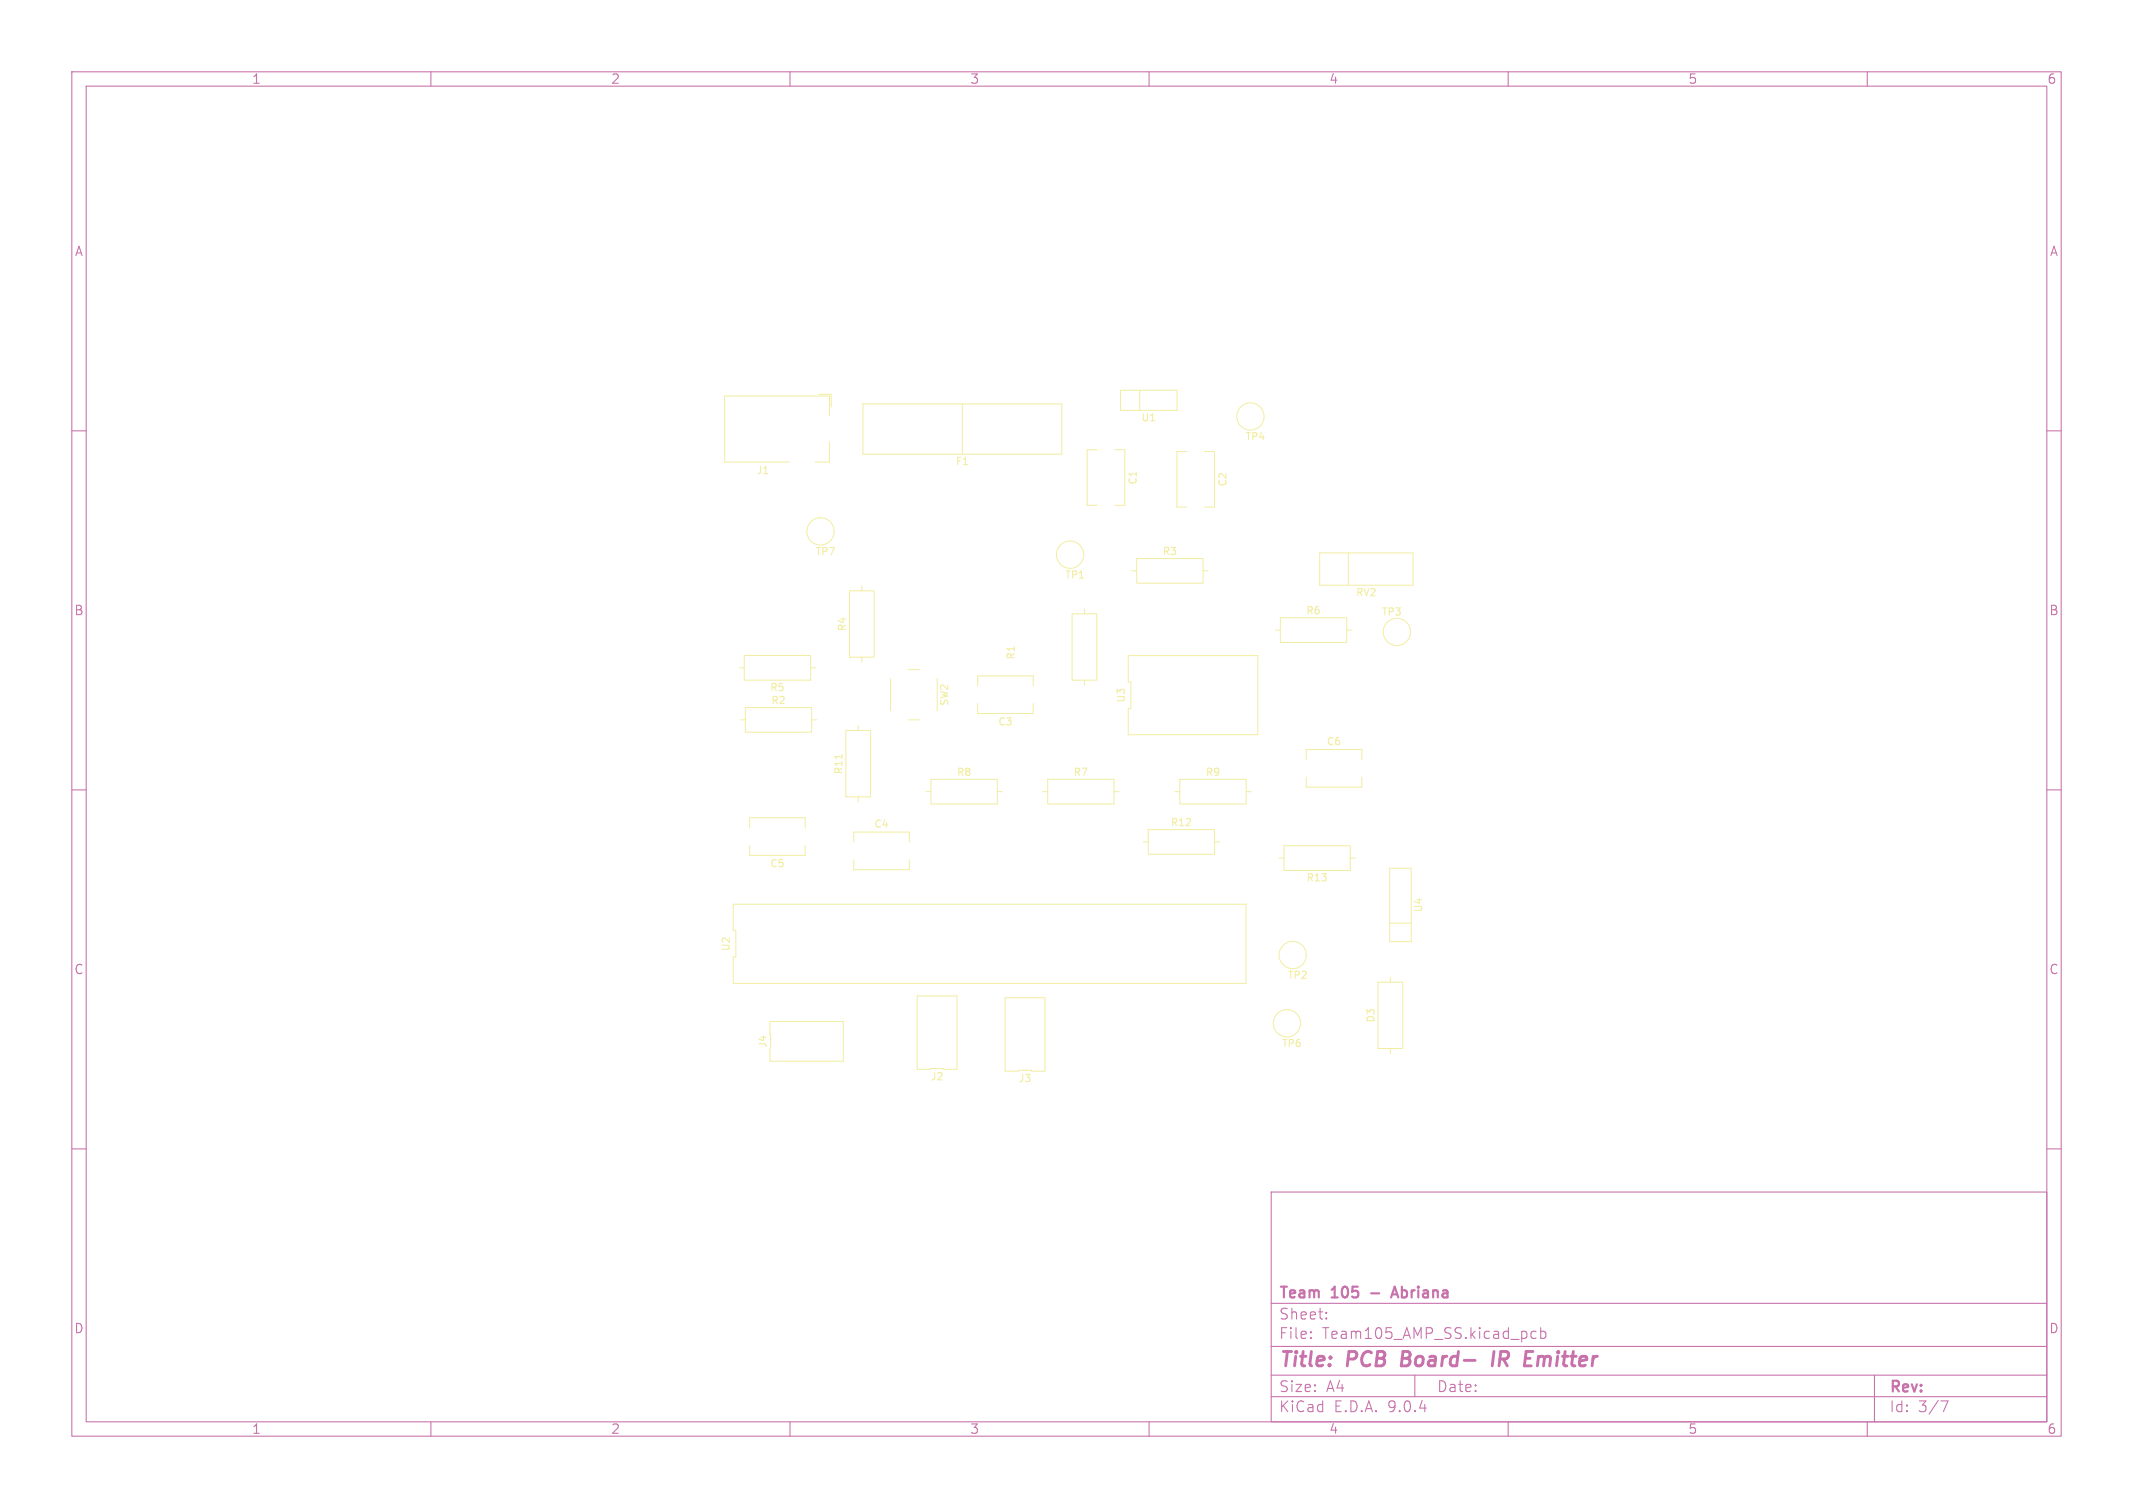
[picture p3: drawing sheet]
<svg xmlns="http://www.w3.org/2000/svg" width="297mm" height="210mm" viewBox="0 0 297 210" stroke-linecap="round" stroke-linejoin="round" font-family="sans-serif">
<defs><g id="words">
<g font-size="2.8" fill="#c872ab">
<text x="178" y="190.9">Title:</text>
<text x="187.7" y="190.9">PCB</text>
<text x="196" y="190.9">Board-</text>
<text x="209.4" y="190.9">IR</text>
<text x="214.7" y="190.9">Emitter</text>
</g>
<g font-size="2.1" fill="#c872ab">
<text x="178" y="184">Sheet:</text>
<text x="178" y="181.2">Team</text>
<text x="185.5" y="181.2">105</text>
<text x="195.2" y="181.2">Abriana</text>
<text x="178" y="186.7">File:</text>
<text x="184.1" y="186.7">Team105_AMP_SS.kicad_pcb</text>
<text x="178" y="196.9">KiCad</text>
<text x="178" y="194.1">Size:</text>
<text x="184.7" y="194.1">A4</text>
<text x="185.7" y="196.9">E.D.A.</text>
<text x="193.3" y="196.9">9.0.4</text>
<text x="200" y="194.1">Date:</text>
<text x="263" y="194.3">Rev:</text>
<text x="263" y="196.9">Id:</text>
<text x="267.1" y="196.9">3/7</text>
</g>
<g font-size="1.8" fill="#c872ab">
<text x="35" y="11.9">1</text>
<text x="85" y="11.9">2</text>
<text x="135" y="11.9">3</text>
<text x="185" y="11.9">4</text>
<text x="235" y="11.9">5</text>
<text x="285" y="11.9">6</text>
<text x="10.3" y="35.9">A</text>
<text x="285.4" y="35.9">A</text>
<text x="10.3" y="85.9">B</text>
<text x="285.3" y="85.9">B</text>
<text x="10.3" y="135.9">C</text>
<text x="285.3" y="135.9">C</text>
<text x="10.3" y="185.9">D</text>
<text x="285.3" y="185.9">D</text>
<text x="35" y="199.9">1</text>
<text x="85" y="199.9">2</text>
<text x="135" y="199.9">3</text>
<text x="185" y="199.9">4</text>
<text x="235" y="199.9">5</text>
<text x="285" y="199.9">6</text>
</g>
<g font-size="1.4" fill="#f2eda1">
<text x="158.8" y="58.9">U1</text>
<text x="133" y="65">F1</text>
<text x="173.3" y="61.5">TP4</text>
<text x="105.3" y="66.2">J1</text>
<text x="158.5" y="67.6" transform="rotate(-90 158.5 67.6)">C1</text>
<text x="171" y="67.9" transform="rotate(-90 171 67.9)">C2</text>
<text x="113.5" y="77.5">TP7</text>
<text x="161.8" y="77.5">R3</text>
<text x="148.2" y="80.8">TP1</text>
<text x="188.7" y="83.2">RV2</text>
<text x="118" y="88" transform="rotate(-90 118 88)">R4</text>
<text x="181.8" y="85.8">R6</text>
<text x="192.3" y="85.9">TP3</text>
<text x="141.5" y="92" transform="rotate(-90 141.5 92)">R1</text>
<text x="107.1" y="96.4">R5</text>
<text x="107.3" y="98.3">R2</text>
<text x="132.2" y="98.4" transform="rotate(-90 132.2 98.4)">SW2</text>
<text x="138.9" y="101.2">C3</text>
<text x="156.8" y="97.9" transform="rotate(-90 156.8 97.9)">U3</text>
<text x="117.5" y="107.9" transform="rotate(-90 117.5 107.9)">R11</text>
<text x="184.6" y="104">C6</text>
<text x="133.1" y="108.3">R8</text>
<text x="149.4" y="108.3">R7</text>
<text x="167.8" y="108.3">R9</text>
<text x="121.6" y="115.5">C4</text>
<text x="162.9" y="115.3">R12</text>
<text x="107.1" y="121">C5</text>
<text x="181.8" y="122.9">R13</text>
<text x="198.2" y="127.1" transform="rotate(-90 198.2 127.1)">U4</text>
<text x="101.8" y="132.6" transform="rotate(-90 101.8 132.6)">U2</text>
<text x="179.2" y="136.5">TP2</text>
<text x="191.6" y="142.5" transform="rotate(-90 191.6 142.5)">D3</text>
<text x="106.9" y="146" transform="rotate(-90 106.9 146)">J4</text>
<text x="178.4" y="146">TP6</text>
<text x="129.5" y="150.6">J2</text>
<text x="141.7" y="150.9">J3</text>
</g>
</g></defs>
<g fill="none" stroke="#c872ab" stroke-width=".15">
<path d="M10 10h277v190h-277zM12 12h273v186h-273zM60 10v2M110 10v2M160 10v2M210 10v2M260 10v2M10 60h2M285 60h2M10 110h2M285 110h2M10 160h2"/>
<path d="M177 166h108v32h-108zM285 160h2M60 198v2M110 198v2M160 198v2M177 194.5h108M177 191.5h108M177 187.5h108M177 181.5h108M182.5 186.3h.1l-.1 .1M182.5 186.3v.1M182.5 185.5v.1"/>
<path d="M182.5 185.5h.1l-.1 .1M184.7 183.6v.1M184.7 183.6h-.1l.1 .1M184.7 182.8v.1M184.7 182.8h-.1l.1 .1M197 191.5v3M210 198v2M213.2 186.1l.3 .3 .4-.1M213.9 185.5l-.4-.1-.3 .3M214.5 185.5l.5-.1 .2 .3v.4l-.1 .2-.1 .1-.5-.1M214.5 184.9v1.5M260 198v2"/>
<path d="M261 191.5v6.5M270.2 195.1h1l-.6 1.5"/>
</g>
<path d="M195.4 188.2l-.3 2h.8M208 188.2l-.2 2M212.5 188.2h1" fill="none" stroke="#c872ab" stroke-width=".4"/>
<path d="M190.9 180.1h1.2M193.7 180.7l.5-1.5 .5 1.5M193.8 180.3h.8" fill="none" stroke="#c872ab" stroke-width=".3"/>
<path d="M117.2 105.1v.6" fill="none" stroke="#f2eda1" stroke-width=".15"/>
<g fill="none" stroke="#f2eda1" stroke-width=".14">
<path d="M114 54.9h1.7v1.8M115.5 58v-2.8h-14.6v9.2h9M120.1 56.3h27.7v7h-27.7zM134 56.3v7M156 54.4h7.9v2.8h-7.9zM158.7 54.4v2.8M115.5 61.6v2.8h-2M152.8 62.6h-1.4v7.8h1.4M155.2 62.6h1.4v7.8h-1.4M157.6 79.5h.7M158.3 77.8h9.2v3.4h-9.2zM165.3 62.9h-1.4v7.7h1.4"/>
<path d="M167.5 79.5h.7M167.7 62.9h1.4v7.7h-1.4M183.8 77h13v4.5h-13zM187.7 77v4.5M102.9 93h.7M103.6 91.3h9.3v3.4h-9.3zM103.8 98.5h9.2v3.5h-9.2zM112.9 93h.7M118.3 82.3h3.4v9.2h-3.4zM120 81.6v.7M120 91.5v.7M124 94.5v4.5"/>
<path d="M126.5 93.3h1.5M130.5 94.5v4.5M136.1 95.5v-1.4h7.8v1.4M136.1 98v1.4h7.8v-1.4M149.3 85.5h3.4v9.2h-3.4zM151 84.8v.7M151 94.7v.7M157.1 91.3h18v11h-18v-3.7h.4v-3.6h-.4zM177.6 87.8h.7M178.3 86h9.2v3.5h-9.2zM187.5 87.8h.7M103.1 100.3h.7"/>
<path d="M104.4 115.3v-1.4h7.7v1.4M104.4 117.7v1.4h7.7v-1.4M113 100.3h.7M117.8 101.7h3.4v9.3h-3.4zM118.9 117.3v-1.4h7.7v1.4M118.9 119.7v1.4h7.7v-1.4M119.5 101v.7M119.5 111v.7M126.5 100.3h1.5M128.9 110.3h.7M129.6 108.5h9.3v3.5h-9.3zM138.9 110.3h.7"/>
<path d="M145.2 110.3h.7M145.9 108.5h9.2v3.5h-9.2zM155.1 110.3h.7M159.2 117.3h.7M159.9 115.5h9.2v3.5h-9.2zM163.6 110.3h.7M164.3 108.5h9.2v3.5h-9.2zM169.1 117.3h.7M173.5 110.3h.7M178.1 119.5h.7M178.8 117.8h9.2v3.4h-9.2zM181.9 105.8v-1.4h7.7v1.4"/>
<path d="M181.9 108.2v1.4h7.7v-1.4M188 119.5h.7M102.1 125.9h71.4v11.1h-71.4v-3.7h.4v-3.7h-.4zM127.7 138.7h5.5v10.2h-1.8v-.1l-3.7 .1zM140 139h5.5v10.2h-1.8v-.1l-3.7 .1zM191.9 136.8h3.4v9.2h-3.4zM193.5 120.9h3v10.2h-3zM193.5 128.6h3M193.6 136.1v.7M107.2 144.1v-1.8h10.2v5.5h-10.2v-1.9M193.6 146v.7"/>
<circle cx="174.1" cy="58" r="1.9"/>
<circle cx="114.2" cy="74" r="1.9"/>
<circle cx="149" cy="77.3" r="1.9"/>
<circle cx="194.5" cy="88" r="1.9"/>
<circle cx="180" cy="133" r="1.9"/>
<circle cx="179.2" cy="142.5" r="1.9"/>
</g>
<use href="#words"/>
</svg>
